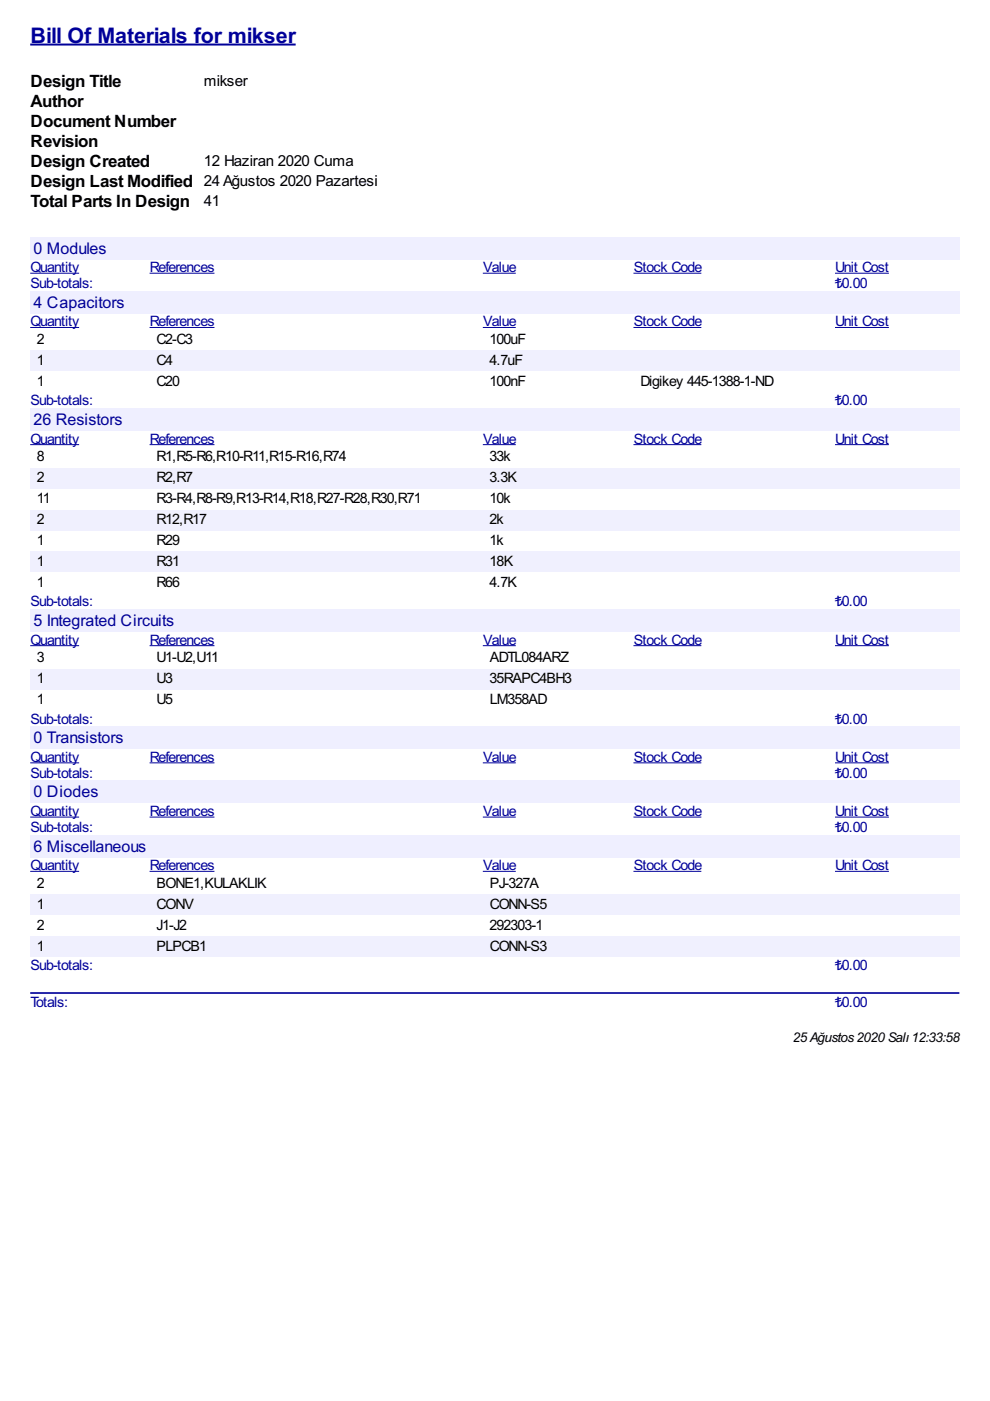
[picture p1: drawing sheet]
<svg xmlns="http://www.w3.org/2000/svg" width="210mm" height="297mm" viewBox="0 0 210 297" stroke-linecap="round" stroke-linejoin="round" font-family="sans-serif">
<defs><g id="words">
<text font-size="5.1" fill="#009" x="6.5" y="9">Bill Of Materials for mikser</text>
<g font-size="4">
<text x="6.5" y="18.5">Design Title</text>
<text x="6.5" y="22.8">Author</text>
<text x="6.5" y="27">Document Number</text>
<text x="6.5" y="31.3">Revision</text>
<text x="6.5" y="35.5">Design Created</text>
<text x="6.5" y="39.7">Design Last Modified 24Ağustos 2020 Pazartesi</text>
<text x="6.5" y="44">Total Parts In Design</text>
</g>
<g font-size="3.8" fill="#009">
<text x="7.1" y="53.8">0 Modules</text>
<text x="7.1" y="65.3">4 Capacitors</text>
<text x="7.1" y="90.1">26 Resistors</text>
<text x="7.1" y="132.7">5 Integrated Circuits</text>
<text x="7.1" y="157.6">0 Transistors</text>
<text x="7.1" y="169.1">0 Diodes</text>
<text x="7.1" y="180.6">6 Miscellaneous</text>
</g>
<g font-size="3.6">
<text x="43.2" y="18.3">mikser</text>
<text x="43.2" y="35.3">12 Haziran 2020 Cuma</text>
<text x="43.2" y="43.7">41</text>
</g>
<g font-size="3.4" fill="#009">
<text x="6.5" y="57.7">Quantity</text>
<text x="31.8" y="57.7">References</text>
<text x="102.4" y="57.7">Value</text>
<text x="134.4" y="57.7">Stock Code</text>
<text x="177.1" y="57.7">Unit Cost</text>
<text x="6.5" y="61.1">Sub-totals:</text>
<text x="177" y="61.1">₺0.00</text>
<text x="6.5" y="69.2">Quantity</text>
<text x="31.8" y="69.2">References</text>
<text x="102.4" y="69.2">Value</text>
<text x="134.4" y="69.2">Stock Code</text>
<text x="177.1" y="69.2">Unit Cost</text>
<text x="6.5" y="85.9">Sub-totals:</text>
<text x="177" y="85.9">₺0.00</text>
<text x="6.5" y="94.1">Quantity</text>
<text x="31.8" y="94.1">References</text>
<text x="102.4" y="94.1">Value</text>
<text x="134.4" y="94.1">Stock Code</text>
<text x="177.1" y="94.1">Unit Cost</text>
<text x="6.5" y="128.6">Sub-totals:</text>
<text x="177" y="128.6">₺0.00</text>
<text x="6.5" y="136.7">Quantity</text>
<text x="31.8" y="136.7">References</text>
<text x="102.4" y="136.7">Value</text>
<text x="134.4" y="136.7">Stock Code</text>
<text x="177.1" y="136.7">Unit Cost</text>
<text x="6.5" y="153.4">Sub-totals:</text>
<text x="177" y="153.4">₺0.00</text>
<text x="6.5" y="161.5">Quantity</text>
<text x="31.8" y="161.5">References</text>
<text x="102.4" y="161.5">Value</text>
<text x="134.4" y="161.5">Stock Code</text>
<text x="177.1" y="161.5">Unit Cost</text>
<text x="6.5" y="164.9">Sub-totals:</text>
<text x="177" y="164.9">₺0.00</text>
<text x="6.5" y="173">Quantity</text>
<text x="31.8" y="173">References</text>
<text x="102.4" y="173">Value</text>
<text x="134.4" y="173">Stock Code</text>
<text x="177.1" y="173">Unit Cost</text>
<text x="6.5" y="176.4">Sub-totals:</text>
<text x="177" y="176.4">₺0.00</text>
<text x="6.5" y="184.5">Quantity</text>
<text x="31.8" y="184.5">References</text>
<text x="102.4" y="184.5">Value</text>
<text x="134.4" y="184.5">Stock Code</text>
<text x="177.1" y="184.5">Unit Cost</text>
<text x="6.5" y="205.7">Sub-totals:</text>
<text x="177" y="205.7">₺0.00</text>
<text x="6.5" y="213.5">Totals:</text>
<text x="177" y="213.5">₺0.00</text>
</g>
<g font-size="3.4">
<text x="7.8" y="73">2</text>
<text x="7.8" y="77.4">1</text>
<text x="33.2" y="73">C2-C3</text>
<text x="33.2" y="77.4">C4</text>
<text x="103.8" y="73">100uF</text>
<text x="103.8" y="77.4">4.7uF</text>
<text x="7.8" y="81.8">1</text>
<text x="33.2" y="81.8">C20</text>
<text x="103.8" y="81.8">100nF</text>
<text x="135.8" y="81.8">Digikey 445-1388-1-ND</text>
<text x="7.8" y="97.8">8</text>
<text x="33.2" y="97.8">R1,R5-R6,R10-R11,R15-R16,R74</text>
<text x="103.8" y="97.8">33k</text>
<text x="7.8" y="102.2">2</text>
<text x="7.8" y="106.7">11</text>
<text x="33.2" y="102.2">R2,R7</text>
<text x="33.2" y="106.7">R3-R4,R8-R9,R13-R14,R18,R27-R28,R30,R71</text>
<text x="103.8" y="102.2">3.3K</text>
<text x="103.8" y="106.7">10k</text>
<text x="7.8" y="111.1">2</text>
<text x="33.2" y="111.1">R12,R17</text>
<text x="103.8" y="111.1">2k</text>
<text x="7.8" y="115.6">1</text>
<text x="33.2" y="115.6">R29</text>
<text x="103.8" y="115.6">1k</text>
<text x="7.8" y="120">1</text>
<text x="7.8" y="124.5">1</text>
<text x="33.2" y="120">R31</text>
<text x="33.2" y="124.5">R66</text>
<text x="103.8" y="120">18K</text>
<text x="103.8" y="124.5">4.7K</text>
<text x="7.8" y="140.4">3</text>
<text x="33.2" y="140.4">U1-U2,U11</text>
<text x="103.8" y="140.4">ADTL084ARZ</text>
<text x="7.8" y="144.9">1</text>
<text x="7.8" y="149.3">1</text>
<text x="33.2" y="144.9">U3</text>
<text x="33.2" y="149.3">U5</text>
<text x="103.8" y="144.9">35RAPC4BH3</text>
<text x="103.8" y="149.3">LM358AD</text>
<text x="7.8" y="188.3">2</text>
<text x="33.2" y="188.3">BONE1,KULAKLIK</text>
<text x="103.8" y="188.3">PJ-327A</text>
<text x="7.8" y="192.7">1</text>
<text x="7.8" y="197.2">2</text>
<text x="33.2" y="192.7">CONV</text>
<text x="33.2" y="197.2">J1-J2</text>
<text x="103.8" y="197.2">292303-1</text>
<text x="103.8" y="192.7">CONN-S5</text>
<text x="7.8" y="201.6">1</text>
<text x="33.2" y="201.6">PLPCB1</text>
<text x="103.8" y="201.6">CONN-S3</text>
</g>
<text font-size="3.2" x="168.1" y="220.9">25Ağustos2020 Salı12:33:58</text>
</g></defs>
<path d="M6.4 9.4h56.3" fill="none" stroke="#009" stroke-width=".42"/>
<g fill="#efefff">
<path d="M6.4 50.2h197v4.8h-197z"/>
<path d="M7 50.4h15.4v3.8h-15.4z"/>
</g>
<path d="M6.4 57.9h10.4M31.7 57.9h13.8M102.4 57.9h7M134.3 57.9h14.4M177 57.9h11.5" fill="none" stroke="#009" stroke-width=".21"/>
<g fill="#efefff">
<path d="M6.4 61.7h197v4.8h-197z"/>
<path d="M7 62h19.2v3.8h-19.2z"/>
</g>
<path d="M6.4 69.4h10.4M31.7 69.4h13.8M102.4 69.4h7M134.3 69.4h14.4M177 69.4h11.5" fill="none" stroke="#009" stroke-width=".21"/>
<g fill="#f0f0fe">
<path d="M6.4 74.3h25.3v4.4h-25.3z"/>
<path d="M7.6 74.5h1.5v3.4h-1.5z"/>
<path d="M31.7 74.3h70.7v4.4h-70.7z"/>
<path d="M33 74.5h3.4v3.4h-3.4z"/>
<path d="M102.4 74.3h31.9v4.4h-31.9z"/>
<path d="M103.7 74.5h7v3.4h-7z"/>
<path d="M134.3 74.3h42.7v4.4h-42.7z"/>
<path d="M177 74.3h26.4v4.4h-26.4z"/>
</g>
<g fill="#efefff">
<path d="M6.4 86.6h197v4.7h-197z"/>
<path d="M7 86.8h18.8v3.8h-18.8z"/>
</g>
<path d="M6.4 94.3h10.4M31.7 94.3h13.8M102.4 94.3h7M134.3 94.3h14.4M177 94.3h11.5" fill="none" stroke="#009" stroke-width=".21"/>
<g fill="#f0f0fe">
<path d="M6.4 99.1h25.3v4.5h-25.3z"/>
<path d="M7.6 99.3h1.5v3.4h-1.5z"/>
<path d="M31.7 99.1h70.7v4.5h-70.7z"/>
<path d="M33 99.3h7.6v3.4h-7.6z"/>
<path d="M102.4 99.1h31.9v4.5h-31.9z"/>
<path d="M103.7 99.3h5.7v3.4h-5.7z"/>
<path d="M134.3 99.1h42.7v4.5h-42.7z"/>
<path d="M177 99.1h26.4v4.5h-26.4z"/>
<path d="M6.4 108h25.3v4.5h-25.3z"/>
<path d="M7.6 108.2h1.5v3.4h-1.5z"/>
<path d="M31.7 108h70.7v4.5h-70.7z"/>
<path d="M33 108.2h10.6v3.4h-10.6z"/>
<path d="M102.4 108h31.9v4.5h-31.9z"/>
<path d="M103.7 108.2h2.9v3.4h-2.9z"/>
<path d="M134.3 108h42.7v4.5h-42.7z"/>
<path d="M177 108h26.4v4.5h-26.4z"/>
<path d="M6.4 116.9h25.3v4.5h-25.3z"/>
<path d="M7.6 117.1h1.5v3.4h-1.5z"/>
<path d="M31.7 116.9h70.7v4.5h-70.7z"/>
<path d="M33 117.1h4.9v3.4h-4.9z"/>
<path d="M102.4 116.9h31.9v4.5h-31.9z"/>
<path d="M103.7 117.1h4.8v3.4h-4.8z"/>
<path d="M134.3 116.9h42.7v4.5h-42.7z"/>
<path d="M177 116.9h26.4v4.5h-26.4z"/>
</g>
<g fill="#efefff">
<path d="M6.4 129.2h197v4.7h-197z"/>
<path d="M7 129.4h29.8v3.8h-29.8z"/>
</g>
<path d="M6.4 136.9h10.4M31.7 136.9h13.8M102.4 136.9h7M134.3 136.9h14.4M177 136.9h11.5" fill="none" stroke="#009" stroke-width=".21"/>
<g fill="#f0f0fe">
<path d="M6.4 141.8h25.3v4.4h-25.3z"/>
<path d="M7.6 142.1h1.5v3.3h-1.5z"/>
<path d="M31.7 141.8h70.7v4.4h-70.7z"/>
<path d="M33 142.1h3.4v3.3h-3.4z"/>
<path d="M102.4 141.8h31.9v4.4h-31.9z"/>
<path d="M103.7 142.1h17.3v3.3h-17.3z"/>
<path d="M134.3 141.8h42.7v4.4h-42.7z"/>
<path d="M177 141.8h26.4v4.4h-26.4z"/>
</g>
<g fill="#efefff">
<path d="M6.4 154h197v4.8h-197z"/>
<path d="M7 154.3h19v3.8h-19z"/>
</g>
<path d="M6.4 161.7h10.4M31.7 161.7h13.8M102.4 161.7h7M134.3 161.7h14.4M177 161.7h11.5" fill="none" stroke="#009" stroke-width=".21"/>
<g fill="#efefff">
<path d="M6.4 165.5h197v4.8h-197z"/>
<path d="M7 165.8h13.7v3.8h-13.7z"/>
</g>
<path d="M6.4 173.2h10.4M31.7 173.2h13.8M102.4 173.2h7M134.3 173.2h14.4M177 173.2h11.5" fill="none" stroke="#009" stroke-width=".21"/>
<g fill="#efefff">
<path d="M6.4 177.1h197v4.7h-197z"/>
<path d="M7 177.2h23.9v3.8h-23.9z"/>
</g>
<path d="M6.4 184.7h10.4M31.7 184.7h13.8M102.4 184.7h7M134.3 184.7h14.4M177 184.7h11.5" fill="none" stroke="#009" stroke-width=".21"/>
<g fill="#f0f0fe">
<path d="M6.4 189.6h25.3v4.5h-25.3z"/>
<path d="M7.6 189.9h1.5v3.4h-1.5z"/>
<path d="M31.7 189.6h70.7v4.5h-70.7z"/>
<path d="M33 189.9h7.8v3.4h-7.8z"/>
<path d="M102.4 189.6h31.9v4.5h-31.9z"/>
<path d="M103.7 189.9h12v3.4h-12z"/>
<path d="M134.3 189.6h42.7v4.5h-42.7z"/>
<path d="M177 189.6h26.4v4.5h-26.4z"/>
<path d="M6.4 198.5h25.3v4.5h-25.3z"/>
<path d="M7.6 198.8h1.5v3.4h-1.5z"/>
<path d="M31.7 198.5h70.7v4.5h-70.7z"/>
<path d="M33 198.8h10.6v3.4h-10.6z"/>
<path d="M102.4 198.5h31.9v4.5h-31.9z"/>
<path d="M103.7 198.8h12v3.4h-12z"/>
<path d="M134.3 198.5h42.7v4.5h-42.7z"/>
<path d="M177 198.5h26.4v4.5h-26.4z"/>
</g>
<path d="M6.6 210.5h196.6" fill="none" stroke="#009" stroke-width=".35"/>
<use href="#words"/>
</svg>
